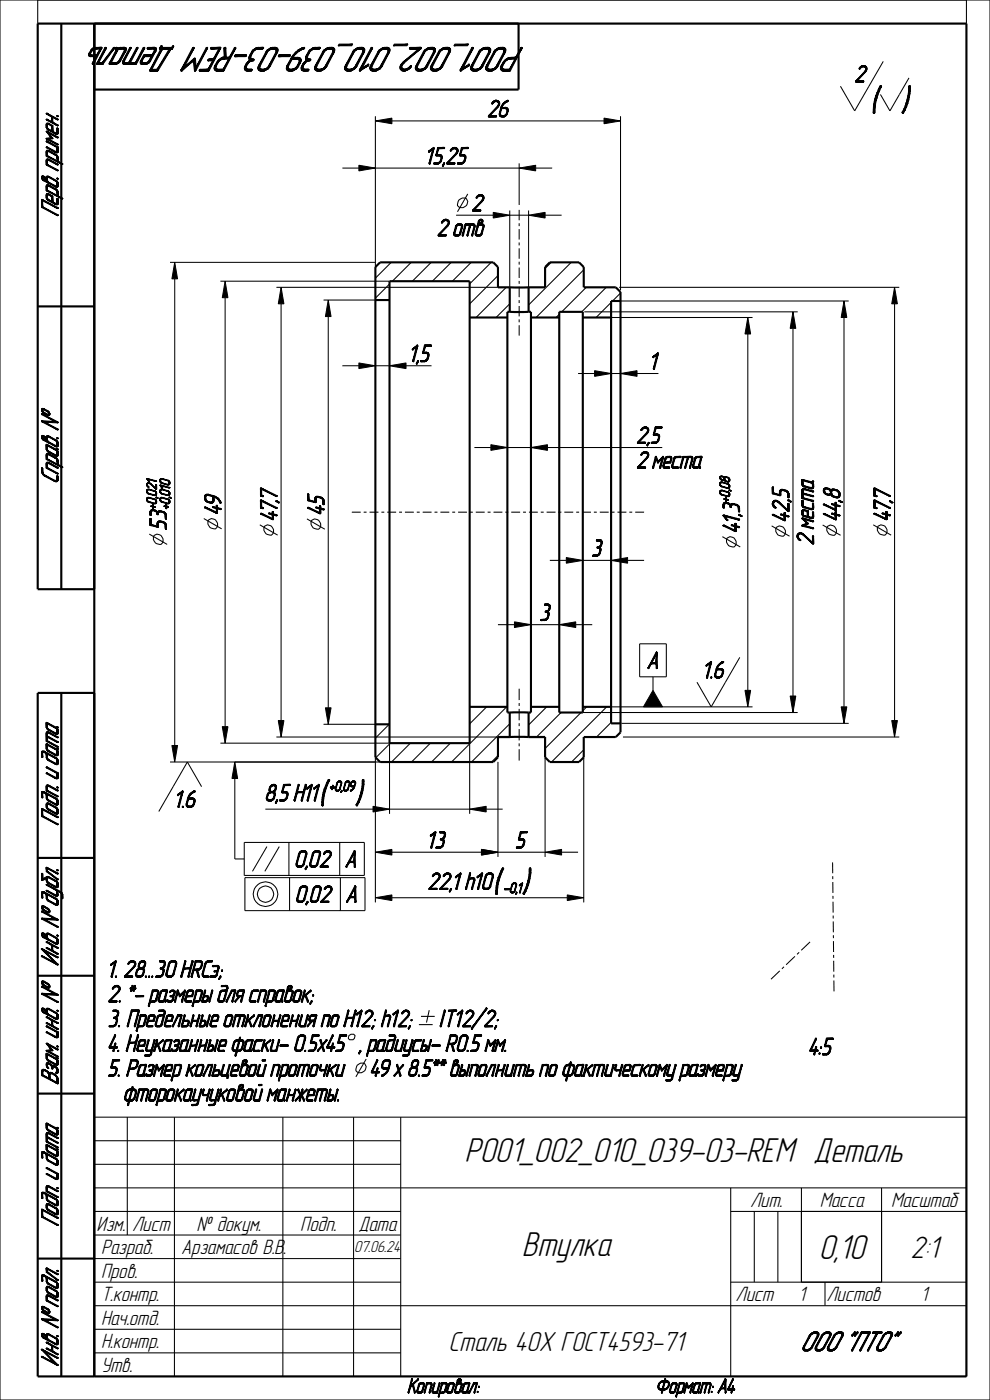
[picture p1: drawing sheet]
<svg xmlns="http://www.w3.org/2000/svg" width="210mm" height="297mm" viewBox="0 0 210 297" stroke-linecap="round" stroke-linejoin="round" font-family="sans-serif">
<defs><g id="words">
<g font-size="7.6">
<text x="40.1" y="10.1" transform="rotate(-180 40.1 10.1)">Деталь</text>
<text x="122.9" y="10.1" transform="rotate(-180 122.9 10.1)">Р001_002_010_039-03-REM</text>
<text x="98.6" y="246.4">Р001_002_010_039-03-REM Деталь</text>
<text x="110.7" y="266.4">Втулка</text>
<text x="173.7" y="267.1">0,10</text>
</g>
<text font-size="7.5" x="184.7" y="23.7">(</text>
<g font-size="7.2">
<text x="67.8" y="170.6">( )</text>
<text x="104.7" y="189.4">( )</text>
</g>
<text font-size="6.8" x="193.1" y="266.8">2:1</text>
<g font-size="6.1">
<text x="95.1" y="286.6">Сталь 40Х ГОСТ4593-71</text>
<text x="164.4" y="286.6">ООО &quot;ПТО&quot;</text>
</g>
<g font-size="5.3">
<text x="12.3" y="52.3" transform="rotate(-90 12.3 52.3)">Перв. примен.</text>
<text x="12.3" y="106.6" transform="rotate(-90 12.3 106.6)">Справ. №</text>
<text x="12.3" y="210.4" transform="rotate(-90 12.3 210.4)">Инв. № дубл.Подп. и дата</text>
<text x="12.3" y="295.7" transform="rotate(-90 12.3 295.7)">Инв. № подл.Подп. и датаВзам. инв. №</text>
</g>
<g font-size="5.1">
<text x="181.3" y="17.4">2</text>
<text x="103.4" y="24.8">26</text>
<text x="90.4" y="34.8">15,25</text>
<text x="100.1" y="44.8">2</text>
<text x="92.8" y="50">2 отв</text>
<text x="86.9" y="76.7">1,5</text>
<text x="137.9" y="78.4">1</text>
<text x="135" y="94.1">2,5</text>
<text x="135" y="99.3">2 места</text>
<text x="35.3" y="112.4" transform="rotate(-90 35.3 112.4)">53</text>
<text x="46.9" y="109.1" transform="rotate(-90 46.9 109.1)">49</text>
<text x="58.8" y="110.5" transform="rotate(-90 58.8 110.5)">47,7</text>
<text x="68.8" y="109.2" transform="rotate(-90 68.8 109.2)">45</text>
<text x="156.9" y="113" transform="rotate(-90 156.9 113)">41,3</text>
<text x="167.3" y="110.7" transform="rotate(-90 167.3 110.7)">42,5</text>
<text x="178.2" y="110.5" transform="rotate(-90 178.2 110.5)">44,8</text>
<text x="188.9" y="110.5" transform="rotate(-90 188.9 110.5)">47,7</text>
<text x="125.5" y="118">3</text>
<text x="172.6" y="115.6" transform="rotate(-90 172.6 115.6)">2 места</text>
<text x="114.5" y="131.6">3</text>
<text x="137.4" y="141.8">A</text>
<text x="149.2" y="143.8">1.6</text>
<text x="37.1" y="171.3">1.6</text>
<text x="56.3" y="169.9">8,5 H11</text>
<text x="90.7" y="179.9">13</text>
<text x="109.4" y="179.9">5</text>
<text x="62.6" y="184">0,02</text>
<text x="73.4" y="184">A</text>
<text x="62.7" y="191.4">0,02</text>
<text x="73.5" y="191.4">A</text>
<text x="90.8" y="188.7">22,1 h10</text>
<text x="22.9" y="207.3">1. 28...30 HRCэ;</text>
<text x="22.9" y="212.6">2. *- размеры для справок;</text>
<text x="22.9" y="217.8">3. Предельные отклонения по H12; h12;</text>
<text x="93.1" y="217.8">IT12/2;</text>
<text x="22.9" y="223.1">4. Неуказанные фаски- 0.5х45</text>
<text x="76.2" y="223.1">, радиусы- R0.5 мм.</text>
<text x="169.7" y="223.8">4:5</text>
<text x="22.9" y="228.3">5. Размер кольцевой проточки</text>
<text x="26.8" y="233.6">фторокаучуковой манжеты.</text>
<text x="78.6" y="228.3">49 х 8.5** выполнить по фактическому размеру</text>
</g>
<g font-size="4.5">
<text x="159.1" y="256.1">Лит.</text>
<text x="173.9" y="256.1">Масса</text>
<text x="189" y="256.1">Масштаб</text>
<text x="20.5" y="261.1">Изм.</text>
<text x="28" y="261.1">Лист</text>
<text x="41.7" y="261.1">№ докум.</text>
<text x="63.7" y="261.1">Подп.</text>
<text x="76" y="261.1">Дата</text>
<text x="21.4" y="266.1">Pазраб.</text>
<text x="38.4" y="266.1">Арзамасов В.В.</text>
<text x="21.4" y="271.1">Пров.</text>
<text x="21.4" y="281.1">Нач.отд.</text>
<text x="21.4" y="276.1">Т.контр.</text>
<text x="156" y="276.1">Лист</text>
<text x="169.4" y="276.1">1</text>
<text x="175.3" y="276.1">Листов</text>
<text x="195.4" y="276.1">1</text>
<text x="21.4" y="286.1">Н.контр.</text>
<text x="21.4" y="291.1">Утв.</text>
</g>
<g font-size="4.4">
<text x="86.5" y="295.5">Копировал:</text>
<text x="153.4" y="295.5">Формат: А4</text>
</g>
<text font-size="3.5" x="75.2" y="265.7">07.06.24</text>
<g font-size="3.1">
<text x="154.8" y="106.5" transform="rotate(-90 154.8 106.5)">+ 0 ,0 8</text>
<text x="33.2" y="108.1" transform="rotate(-90 33.2 108.1)">+ 0 ,0 2 1</text>
<text x="36" y="108.1" transform="rotate(-90 36 108.1)">+ 0 ,0 1 0</text>
<text x="69.9" y="167.8">+0,09</text>
<text x="106.8" y="189.4">-0,1</text>
</g>
</g></defs>
<g fill="#000">
<path d="M79.6 25.7l3.5-.6v1.2zM76.1 35.1l3.5 .6-3.5 .6zM110.1 35.7l3.5-.6v1.2zM128.1 25.1l3.5 .6-3.5 .6zM37.1 55.7l.6 3.5h-1.2zM47.8 59.7l.6 3.5h-1.2zM104.6 45.1l3.5 .6-3.5 .6zM112.1 45.7l3.5-.6v1.2zM59.6 61l.6 3.5h-1.2zM69.6 63.7l.6 3.5h-1.2zM76.1 77l3.5 .6-3.5 .6zM82.6 77.6l3.5-.6v1.2z"/>
<path d="M126.1 78.6l3.5 .6-3.5 .6zM131.6 79.2l3.5-.6v1.2zM158.6 67.4l.6 3.5h-1.2zM168.2 66.2l.6 3.5h-1.2zM179 63.9l.6 3.5h-1.2zM189.8 61l.6 3.5h-1.2zM104.1 94.3l3.5 .6-3.5 .6zM112.6 94.9l3.5-.6v1.2zM120.1 118.3l3.5 .6-3.5 .6zM129.6 118.9l3.5-.6v1.2zM109.1 131.9l3.5 .6-3.5 .6zM118.6 132.5l3.5-.6v1.2z"/>
<path d="M47.2 154.2h1.2l-.6 3.5zM59 152.9h1.2l-.6 3.5zM69 150.2h1.2l-.6 3.5zM138.5 146.5l2 3.5h-4zM158 146.5h1.2l-.6 3.5zM167.6 147.7h1.2l-.6 3.5zM178.4 150h1.2l-.6 3.5zM189.2 152.9h1.2l-.6 3.5zM36.5 158.2h1.2l-.6 3.5zM79.1 171.1l3.5 .6-3.5 .6zM99.6 171.7l3.5-.6v1.2zM79.6 180.8l3.5-.6v1.2z"/>
<path d="M79.6 190.4l3.5-.6v1.2zM102.1 180.2l3.5 .6-3.5 .6zM115.6 180.8l3.5-.6v1.2zM120.3 189.8l3.5 .6-3.5 .6zM139.5 294.1l.3-.1v.1zM139.5 294.2l.3-.1v.2zM139.5 294.4h.3zM139.6 294l.2-.2v.2zM139.6 294.5h.3zM139.6 293.8l.3-.1zM139.6 294.6h.4zM139.7 293.6l.3-.1z"/>
<path d="M139.7 294.6h.4zM139.8 293.5l.2-.1zM139.5 294.1h.3zM139.5 294.2l.3 .1-.3 .1zM139.6 294h.2l-.3 .1zM139.6 294.5l.2-.1 .1 .1zM139.5 294.4h.3l-.2 .1zM139.6 293.8h.2l-.2 .2zM139.9 293.3h.4zM139.6 293.8l.3-.2zM139.7 293.6h.2l-.3 .2zM139.9 294.8h1.3z"/>
<path d="M139.8 293.5h.2l-.3 .1zM140 293.2h.5zM139.8 293.5l.3-.2zM139.9 293.3h.2l-.3 .2zM139.8 294.7h.5zM140.2 293.1h1.6zM140.1 294.9l.9-.1zM139.8 294.7h.7zM140.6 294.9l-.1 .5h-.2zM140.3 295.5l.2-.1zM140.3 295.5h.2zM140.4 293h1.3z"/>
<path d="M139.9 293.3l.5-.1zM140.2 294.9l.8-.1zM141.1 293.2l-.4 1.5h-.2zM139.8 294.7h.9zM140.5 292.9h1zM140.3 295.4h.2zM140.5 293.2l1.3-.1zM140.4 294.9l.6-.1zM140.4 294.9h.2l-.3 .5zM139.8 294.7h1.1zM140.6 293.2l1.2-.1zM140.6 294.9l.4-.1z"/>
<path d="M140.8 294.9l.2-.1zM141.2 292.6l-.1 .3h-.2zM140.5 292.9h.6zM140.5 292.9h.4zM140.9 294.7l.6-.1zM141 292.6h.2zM141 292.5h.2zM140.8 293.2l1-.1zM140.8 293.2h.3l-.6 1.5zM140.5 292.9h.8zM140.1 294.9l1-.1zM139.9 294.8h1.2z"/>
<path d="M141.2 294.6l.5-.1zM141 292.6h.2l-.3 .3zM141.1 293.2l.7-.1zM139.8 294.7h1.6zM139.9 294.8l1.5-.1zM141.3 293.2l.5-.1zM141.4 293.2l.4-.1 .1 .1zM141.5 294.4l.3-.1-.4 .2zM141.4 294.5l.4-.2zM140.4 293l1.1-.1zM141 294.6h.5zM141.6 294.3l.3-.1-.1 .1z"/>
<path d="M141.5 293.2h.4zM141.6 293.3h.4zM140.2 293.1l1.5-.1zM141.7 294.1l.2-.1v.2zM141.3 294.5h.4zM141.7 293.3l.3 .1zM141.7 294l.3-.2-.1 .2zM141.8 293.4l.2 .1zM141.8 293.8l.2-.1zM140 293.2l1.8-.1zM140 293.2l.2-.1h1.6zM141.8 293.6l.2-.1v.1z"/>
<path d="M141.8 293.7l.2-.1zM141.6 294.3h.2l-.3 .1zM141.7 294.1l.2 .1-.3 .1zM141.4 293.2h.5zM141.7 294h.2l-.2 .1zM141.8 293.8h.2l-.3 .2zM142.6 293.8l-.4 1.3h-.2zM142 295.2h.3zM142 295.3h.4zM141.8 293.4l.2 .1-.2 .1zM141.8 293.6h.2l-.2 .1zM141.8 293.7h.2l-.2 .1z"/>
<path d="M142 295.4l1.2-.1zM142.1 295.5l1-.1zM142.2 295.5h.8zM142 295.2l.2-.1zM142 295.1h.2l-.2 .1zM142 295.3h.3zM142.3 293.8l.3-.1zM142.3 295.5h.6zM142.3 293.7l.4-.1zM142.4 293.6h.3zM142 295.4l.8-.1zM142.5 293.5l1-.1z"/>
<path d="M142.5 293.5h1.1zM142.3 293.8h.3l-.6 1.3zM142.3 293.7h.3zM142.7 293.4h.8zM142.8 295.5h.1zM142.5 293.6l1.1-.1zM142.4 293.6h.4zM142.8 295.3l.4-.1zM142.7 293.4h.6zM142.7 293.4h.2zM142.2 295.5h.7zM143 295.2h.3z"/>
<path d="M142.1 295.5h.9zM143.1 295.2l.2-.1zM143.6 293.8l-.3 1.3h-.2zM142 295.4h1.1zM142.8 293.6l.8-.1zM143.2 293.6h.4zM142.9 295.3l.3-.1zM142.7 293.4h.7zM143.1 295.1h.2zM143.7 295.5l-.2 .8h-.1zM143.4 296.3h.1zM143.3 293.6h.3z"/>
<path d="M143.4 293.6h.2zM143.4 293.7h.2zM143.4 293.8l.2-.1zM142.6 293.4h.9zM143.4 293.6l.2 .1zM143.4 293.8h.2l-.5 1.3zM143.8 295.3h.6l-.7 .2zM143.8 295.3l-.4 1zM144 293.5h1.2zM144 293.5h1.2l-1 .1zM144.1 293.4h1zM144.1 293.4h.8z"/>
<path d="M144.2 293.6l-.4 1.7-.4 1zM144 293.5l.2 .1-.8 2.7zM143.7 295.5h.9zM144.4 295.5h.2zM143.7 295.5l.8-.2zM144.5 295.3l.4-.1zM143.7 295.5l1.1-.2zM144.6 295.2h.3zM144.7 295.2l.2-.1zM145.3 293.8l-.4 1.3h-.2zM143.7 295.5l1-.1zM144.2 293.6l1-.1z"/>
<path d="M144.9 293.6h.4zM144.7 295.2h.2zM144.1 293.4h.9zM144.7 295.1h.2zM145 293.6h.3zM145 293.7h.3zM145 293.8l.3-.1zM145.7 293.8l-.4 1.6h-.2zM145.1 295.4h.2zM145.1 295.5h.2zM145.1 295.5h.1zM145 293.6l.3 .1z"/>
<path d="M145 293.8h.3l-.6 1.3zM145.1 295.4l.2 .1zM145.6 293.4h.1zM145.5 293.5l.2-.1v.4zM145.7 293.4l.4 .8-.4-.4zM145.5 293.5l.2 .3-.6 1.6zM146.1 294.2l.6-.4-.8 .7zM145.9 294.5l.8-.7-.6 .7zM146 294.5h.1zM145.7 293.8l.4 .4-.2 .3zM145.9 294.5h.2zM147.1 293.5l-.8 1.9 .4-1.6z"/>
<path d="M147.1 293.5l-.5 1.9h-.3zM146.3 295.5l.3-.1zM146.4 295.5h.1zM146.3 295.5h.2zM146.3 295.4h.3zM146.9 293.4h.1zM147.5 293.8l-.4 1.3h-.2zM146.9 295.2h.3zM146.9 295.3h.4zM146.1 294.2l1-.8zM146.9 293.4h.1l-.9 .8zM146.1 294.2l1-.7z"/>
<path d="M147 295.5l.9-.1zM147.1 295.5l.8-.1zM146.9 295.2l.2-.1zM146.9 295.1h.2l-.2 .1zM146.9 295.3h.3zM147.2 293.8l.3-.1zM147.2 295.5h.7zM147.2 293.7l.4-.1zM147.3 293.6h.3zM146.9 295.4l.8-.1zM147.4 293.6l1.2-.1zM147.2 293.8h.3l-.6 1.3z"/>
<path d="M147.2 293.7h.3zM147.5 293.4h1.1zM147.6 293.4h1zM147.7 295.5h.2zM147.3 293.6h.4zM147.7 295.3h.6zM146.9 295.4l1.4-.1zM147.6 293.4h.9zM147.6 293.4h.2zM147.8 295.3l.4-.1zM147.8 295.3h.4zM147.1 295.5h.8z"/>
<path d="M148 295.2h.2zM148.3 293.6l.3-.1-.6 1.6zM148.6 293.5l-.4 1.6h-.2zM146.9 295.4h1.4zM148 295.4h.3zM147 295.5l1-.1zM146.9 295.4h1.1zM148.1 295.4h.2zM148.1 295.5l.2-.1zM148.1 295.5h.2zM148 295.2l.2-.1zM148 295.1h.2z"/>
<path d="M147.9 295.2h.3zM148.2 295.5h.1zM147.7 295.3h.5zM147.7 293.6l.9-.1zM149.2 293.6l-.5 1.8h-.2zM148.5 295.4h.2zM148.5 295.5h.2zM147.4 293.5l1.2-.1zM148.5 295.4l.2 .1zM149 293.5h1.8zM149 293.5h1.8l-1.6 .1zM149 293.4h1.7z"/>
<path d="M149 293.4h1.5zM149 293.5l.2 .1-.7 1.8zM150 293.6l-.4 1.8h-.2zM149.4 295.5l.2-.1zM149.4 295.5h.2zM149.4 295.5h.1zM149.4 295.4h.2zM149.2 293.6l1.6-.1zM149.8 293.6l1-.1zM149.8 293.6h.2l-.6 1.8zM150.2 295.5l.2-.1zM150.8 293.8l-.4 1.6h-.2z"/>
<path d="M150.2 295.5h.2zM150.3 295.5h.1zM150.2 295.4h.2zM150 293.6l.8-.1zM150.5 293.6h.3zM149 293.4h1.6zM150.6 293.6l.3 .1zM150.6 293.7h.3zM150.6 293.8l.3-.1zM150.6 293.8h.2l-.6 1.6zM150.8 295.3h.3zM150.9 295.2h.2z"/>
<path d="M150.9 295.3l.2-.1zM150.9 295.4l.1-.1zM150.9 295.2h.1zM150.9 295.4h.1zM150.8 295.3h.2zM150.9 295.3h.2zM151.1 294.2l.2-.1zM151.1 294.2h.2zM151.1 294.3l.2-.1zM151.2 294.1h.1zM151.2 294.3h.1zM151.1 294.3h.2z"/>
</g>
<g fill="none" stroke="#000" stroke-width=".21">
<path d="M76.1 35.1l3.5 .6-3.5 .6zM79.6 25.7l3.5-.6v1.2zM110.1 35.7l3.5-.6v1.2zM128.1 25.1l3.5 .6-3.5 .6zM37.1 55.7l.6 3.5h-1.2zM47.8 59.7l.6 3.5h-1.2zM104.6 45.1l3.5 .6-3.5 .6zM112.1 45.7l3.5-.6v1.2zM59.6 61l.6 3.5h-1.2zM69.6 63.7l.6 3.5h-1.2zM76.1 77l3.5 .6-3.5 .6zM82.6 77.6l3.5-.6v1.2z"/>
<path d="M126.1 78.6l3.5 .6-3.5 .6zM131.6 79.2l3.5-.6v1.2zM158.6 67.4l.6 3.5h-1.2zM168.2 66.2l.6 3.5h-1.2zM179 63.9l.6 3.5h-1.2zM189.8 61l.6 3.5h-1.2zM104.1 94.3l3.5 .6-3.5 .6zM112.6 94.9l3.5-.6v1.2zM120.1 118.3l3.5 .6-3.5 .6zM129.6 118.9l3.5-.6v1.2zM109.1 131.9l3.5 .6-3.5 .6zM118.6 132.5l3.5-.6v1.2z"/>
<path d="M36.5 158.2h1.2l-.6 3.5zM47.2 154.2h1.2l-.6 3.5zM59 152.9h1.2l-.6 3.5zM69 150.2h1.2l-.6 3.5zM138.5 146.5l2 3.5h-4zM158 146.5h1.2l-.6 3.5zM167.6 147.7h1.2l-.6 3.5zM178.4 150h1.2l-.6 3.5zM189.2 152.9h1.2l-.6 3.5zM79.1 171.1l3.5 .6-3.5 .6zM99.6 171.7l3.5-.6v1.2zM79.6 180.8l3.5-.6v1.2z"/>
<path d="M79.6 190.4l3.5-.6v1.2zM102.1 180.2l3.5 .6-3.5 .6zM115.6 180.8l3.5-.6v1.2zM120.3 189.8l3.5 .6-3.5 .6zM139.5 294.1l.3-.1v.1zM139.5 294.1h.3zM139.5 294.2l.3-.1v.2zM139.5 294.2l.3 .1-.3 .1zM139.5 294.4h.3zM139.5 294.4h.3l-.2 .1zM139.6 294l.2-.2v.2zM139.6 294h.2l-.3 .1z"/>
<path d="M139.6 294.5l.2-.1 .1 .1zM139.6 294.5h.3zM139.6 293.8l.3-.2zM139.6 293.8l.3-.1zM139.6 293.8h.2l-.2 .2zM139.6 294.6h.4zM139.7 293.6l.3-.1zM139.7 293.6h.2l-.3 .2zM139.7 294.6h.4zM139.8 293.5l.3-.2zM139.8 293.5l.2-.1zM139.8 293.5h.2l-.3 .1z"/>
<path d="M139.8 294.7h1.1zM139.8 294.7h.9zM139.8 294.7h.7zM139.8 294.7h.5zM139.8 294.7h1.6zM139.9 293.3l.5-.1zM139.9 293.3h.4zM139.9 293.3h.2l-.3 .2zM139.9 294.8l1.5-.1zM139.9 294.8h1.3zM139.9 294.8h1.2zM140 293.2l1.8-.1z"/>
<path d="M140 293.2l.2-.1h1.6zM140 293.2h.5zM140.1 294.9l1-.1zM140.1 294.9l.9-.1zM140.2 293.1l1.5-.1zM140.2 293.1h1.6zM140.2 294.9l.8-.1zM140.3 295.4h.2zM140.3 295.5l.2-.1zM140.3 295.5h.2zM140.4 293l1.1-.1zM140.4 293h1.3z"/>
<path d="M140.4 295.5h.1M140.4 294.9l.6-.1zM140.4 294.9h.2l-.3 .5zM140.5 292.9h.8zM140.5 292.9h.6zM140.5 292.9h.4zM140.5 292.9h1zM140.5 293.2l1.3-.1zM140.6 293.2l1.2-.1zM140.6 294.9l.4-.1zM140.6 294.9l-.1 .5h-.2zM140.8 293.2l1-.1z"/>
<path d="M140.8 293.2h.3l-.6 1.5zM140.8 294.9l.2-.1zM140.9 294.7l.6-.1zM141 292.6h.2zM141 292.6h.2l-.3 .3zM141 292.5h.2zM141.1 292.5h.1M141 294.6h.5zM141.1 293.2l.7-.1zM141.1 293.2l-.4 1.5h-.2zM141.2 294.6l.5-.1zM141.2 292.6l-.1 .3h-.2z"/>
<path d="M141.3 294.5h.4zM141.3 293.2l.5-.1zM141.4 293.2l.4-.1 .1 .1zM141.4 293.2h.5zM141.4 294.5l.4-.2zM141.5 294.4l.3-.1-.4 .2zM141.5 293.2h.4zM141.6 294.3l.3-.1-.1 .1zM141.6 294.3h.2l-.3 .1zM141.6 293.3h.4zM141.7 294.1l.2-.1v.2zM141.7 294.1l.2 .1-.3 .1z"/>
<path d="M141.7 293.3l.3 .1zM141.7 294l.3-.2-.1 .2zM141.7 294h.2l-.2 .1zM141.8 293.4l.2 .1zM141.8 293.4l.2 .1-.2 .1zM141.8 293.8l.2-.1zM141.8 293.8h.2l-.3 .2zM141.8 293.6l.2-.1v.1zM141.8 293.6h.2l-.2 .1zM141.8 293.7l.2-.1zM141.8 293.7h.2l-.2 .1zM142 295.2l.2-.1z"/>
<path d="M142 295.1h.2l-.2 .1zM142 295.2h.3zM142 295.3h.3zM142 295.3h.4zM142 295.4l1.2-.1zM142 295.4l.8-.1zM142 295.4h1.1zM142.1 295.5l1-.1zM142.1 295.5h.9zM142.2 295.5h.8zM142.2 295.5h.7zM142.3 295.5h.6z"/>
<path d="M142.3 293.8l.3-.1zM142.3 293.8h.3l-.6 1.3zM142.3 293.7l.4-.1zM142.3 293.7h.3zM142.4 293.6h.4zM142.4 293.6h.3zM142.5 293.6l1.1-.1zM142.5 293.5l1-.1zM142.5 293.5h1.1zM142.6 293.8l-.4 1.3h-.2zM142.6 293.4h.9zM142.7 293.4h.7z"/>
<path d="M142.7 293.4h.6zM142.7 293.4h.2zM142.7 293.4h.8zM142.8 295.5h.1zM142.8 293.6l.8-.1zM142.8 295.3l.4-.1zM142.9 295.3l.3-.1zM143 295.2h.3zM143.1 295.2l.2-.1zM143.1 295.1h.2zM143.2 293.6h.4zM143.3 293.6h.3z"/>
<path d="M143.4 296.3h.1zM143.4 293.6h.2zM143.4 293.6l.2 .1zM143.4 293.7h.2zM143.4 293.8l.2-.1zM143.4 293.8h.2l-.5 1.3zM143.5 296.3h.1M143.6 293.8l-.3 1.3h-.2zM143.7 295.5h.9zM143.7 295.5l1-.1zM143.7 295.5l1.1-.2zM143.7 295.5l.8-.2z"/>
<path d="M143.7 295.5l-.2 .8h-.1zM143.8 295.3h.6l-.7 .2zM143.8 295.3l-.4 1zM144 293.5h1.2zM144 293.5h1.2l-1 .1zM144 293.5l.2 .1-.8 2.7zM144.1 293.4h1zM144.1 293.4h.9zM144.1 293.4h.8zM144.2 293.4h.1M144.2 293.6l1-.1zM144.2 293.6l-.4 1.7-.4 1z"/>
<path d="M144.4 295.5h.2zM144.5 295.3l.4-.1zM144.6 295.2h.3zM144.7 295.2l.2-.1zM144.7 295.2h.2zM144.7 295.1h.2zM144.9 293.6h.4zM145 293.6h.3zM145 293.6l.3 .1zM145 293.7h.3zM145 293.8l.3-.1zM145 293.8h.3l-.6 1.3z"/>
<path d="M145.1 295.4h.2zM145.1 295.4l.2 .1zM145.1 295.5h.2zM145.1 295.5h.1zM145.1 295.5h.1M145.3 293.8l-.4 1.3h-.2zM145.5 293.5l.2-.1v.4zM145.5 293.5l.2 .3-.6 1.6zM145.6 293.4h.1zM145.6 293.4h.1M145.7 293.8l.4 .4-.2 .3zM145.7 293.8l-.4 1.6h-.2z"/>
<path d="M145.7 293.4l.4 .8-.4-.4zM145.9 294.5l.8-.7-.6 .7zM145.9 294.5h.2zM146 294.5h.1zM146.1 294.5h.1M146.1 294.2l1-.7zM146.1 294.2l1-.8zM146.1 294.2l.6-.4-.8 .7zM146.3 295.4h.3zM146.3 295.5l.3-.1zM146.3 295.5h.2zM146.4 295.5h.1z"/>
<path d="M146.4 295.5h.1M146.9 293.4h.1zM146.9 293.4h.1l-.9 .8zM146.9 295.2l.2-.1zM146.9 295.1h.2l-.2 .1zM146.9 295.2h.3zM146.9 295.3h.3zM146.9 295.3h.4zM146.9 293.4h.1M146.9 295.4l1.4-.1zM146.9 295.4l.8-.1zM146.9 295.4h1.4z"/>
<path d="M146.9 295.4h1.1zM147 295.5l1-.1zM147 295.5l.9-.1zM147.1 293.5l-.8 1.9 .4-1.6zM147.1 293.5l-.5 1.9h-.3zM147.1 295.5l.8-.1zM147.1 295.5h.8zM147.2 295.5h.7zM147.2 293.8l.3-.1zM147.2 293.8h.3l-.6 1.3zM147.2 293.7l.4-.1zM147.2 293.7h.3z"/>
<path d="M147.3 293.6h.4zM147.3 293.6h.3zM147.4 293.6l1.2-.1zM147.4 293.5l1.2-.1zM147.5 293.8l-.4 1.3h-.2zM147.5 293.4h1.1zM147.6 293.4h1zM147.6 293.4h.9zM147.6 293.4h.2zM147.7 295.5h.2zM147.7 293.6l.9-.1zM147.7 295.3h.5z"/>
<path d="M147.7 295.3h.6zM147.8 295.3l.4-.1zM147.8 295.3h.4zM147.9 295.2h.3zM148 295.2l.2-.1zM148 295.2h.2zM148 295.1h.2zM148 295.4h.3zM148.1 295.4h.2zM148.1 295.5l.2-.1zM148.1 295.5h.2zM148.2 295.5h.1z"/>
<path d="M148.2 295.5h.1M148.3 293.6l.3-.1-.6 1.6zM148.5 295.4h.2zM148.5 295.4l.2 .1zM148.5 295.5h.2zM148.6 295.5h.1M148.6 293.5l-.4 1.6h-.2zM149 293.5h1.8zM149 293.5h1.8l-1.6 .1zM149 293.5l.2 .1-.7 1.8zM149 293.4h1.7zM149 293.4h1.6z"/>
<path d="M149 293.4h1.5zM149.1 293.4h.1M149.2 293.6l1.6-.1zM149.2 293.6l-.5 1.8h-.2zM149.4 295.4h.2zM149.4 295.5l.2-.1zM149.4 295.5h.2zM149.4 295.5h.1zM149.4 295.5h.1M149.8 293.6l1-.1zM149.8 293.6h.2l-.6 1.8zM150 293.6l.8-.1z"/>
<path d="M150 293.6l-.4 1.8h-.2zM150.2 295.5l.2-.1zM150.2 295.5h.2zM150.2 295.4h.2zM150.3 295.5h.1zM150.3 295.5h.1M150.5 293.6h.3zM150.6 293.6l.3 .1zM150.6 293.7h.3zM150.6 293.8l.3-.1zM150.6 293.8h.2l-.6 1.6zM150.8 293.8l-.4 1.6h-.2z"/>
<path d="M150.8 295.3h.3zM150.8 295.3h.2zM150.9 295.2h.2zM150.9 295.3l.2-.1zM150.9 295.3h.2zM150.9 295.4l.1-.1zM150.9 295.4h.1zM150.9 295.2h.1zM151 295.2h.1M150.9 295.4h.1M151.1 294.2l.2-.1zM151.1 294.2h.2z"/>
<path d="M151.1 294.3l.2-.1zM151.1 294.3h.2zM151.2 294.1h.1zM151.3 294.1h.1M151.2 294.3h.1zM151.2 294.3h.1"/>
</g>
<g fill="none" stroke="#000" stroke-width=".22">
<path d="M8 0v5h197v-5M0 0h210v297h-210zM72.6 35.7h3.5M79.6 24.7v32M79.6 35.7h30.5M83.1 25.7h45M110.1 34.7v8.8M113.6 35.7h3.5M131.6 24.7v36.9M36.1 55.7h43.5M37.1 59.2v99M46.8 59.7h35.8"/>
<path d="M83 55.7l-3.4 3.3M87.2 55.7l-4 4M91.5 55.7l-4 4M95.7 55.7l-4 4M97.3 42.4a1.08 1.08 0 0 1 1.8 0 1.2 1.2 0 0 1-.6 1.5 1.2 1.2 0 0 1-1.5-.3zM99.2 41.1l-2.2 3.8M100 55.7l-4 4M104.2 55.7l-4.6 4.5M105.6 58.5l-6 6M108.1 44.7v16.3M108.1 45.7h4M112.1 44.7v16.3"/>
<path d="M115.6 45.7h3.5M116.9 55.7l-1.3 1.3M121.2 55.7l-9.1 9M123.8 57.2l-10.1 10.2M47.8 63.2v91M58.6 61h47M59.6 64.5v88.4M68.6 63.7h11M69.6 67.2v83M72.6 77.6h3.5M79.6 77.6h3M82.6 60.3l-3 3"/>
<path d="M107.4 61l-6.4 6.4M108.1 64.5l-2.9 2.9M118.6 66.7l-.6 .7M122.6 79.2h3.5M123.9 66.2h45.3M124.4 61l-5.2 5.2M128.6 61l-5.2 5.2M129.6 64.2l-3.2 3.2M129.6 79.2h2M129.6 67.4h30M131.3 61h59.5M131.6 62.2l-1.7 1.7"/>
<path d="M131.6 63.9h48.4M135.1 79.2h4.6M158.6 70.9v75.6M168.2 69.7v78M179 67.4v82.6M189.8 64.5v88.4M100.6 94.9h3.5M107.6 94.9h5M116.1 94.9h24.4M31.7 113.3l3.8 2.2M32.7 113.6a1.2 1.2 0 0 1 1.7 .2 1.2 1.2 0 0 1-.3 1.7 1.31 1.31 0 0 1-1.3-.5 1.31 1.31 0 0 1-.1-1.4zM43.2 110l3.8 2.2"/>
<path d="M44.3 110.3a1.2 1.2 0 0 1 1.6 .2 1.2 1.2 0 0 1-.2 1.7 1.31 1.31 0 0 1-1.3-.5 1.31 1.31 0 0 1-.1-1.4zM55.1 111.3l3.8 2.2M56.1 111.6a1.2 1.2 0 0 1 1.7 .2 1.2 1.2 0 0 1-.2 1.7 1.31 1.31 0 0 1-1.4-.5 1.31 1.31 0 0 1-.1-1.4zM65.1 110.1l3.8 2.2M66.1 110.4a1.2 1.2 0 0 1 1.7 .2 1.2 1.2 0 0 1-.2 1.7 1.31 1.31 0 0 1-1.4-.5 1.31 1.31 0 0 1-.1-1.4zM116.6 118.9h3.5M123.6 118.9h6M133.1 118.9h3.5M153.2 113.8l3.8 2.2M154.3 114.1a1.2 1.2 0 0 1 1.6 .3 1.2 1.2 0 0 1-.2 1.6 1.31 1.31 0 0 1-1.3-.4 1.31 1.31 0 0 1-.1-1.5zM163.7 111.6l3.8 2.2M164.7 111.9a1.2 1.2 0 0 1 1.7 .2 1.2 1.2 0 0 1-.2 1.7 1.31 1.31 0 0 1-1.4-.5 1.31 1.31 0 0 1-.1-1.4z"/>
<path d="M174.5 111.4l3.8 2.2M175.5 111.7a1.2 1.2 0 0 1 1.7 .2 1.2 1.2 0 0 1-.2 1.7 1.31 1.31 0 0 1-1.4-.5 1.31 1.31 0 0 1-.1-1.4zM185.2 111.3l3.8 2.2M186.3 111.6a1.2 1.2 0 0 1 1.6 .2 1.2 1.2 0 0 1-.2 1.7 1.31 1.31 0 0 1-1.3-.5 1.31 1.31 0 0 1-.1-1.4zM105.6 132.5h3.5M112.6 132.5h6M122.1 132.5h3.5M141.3 136.6h-5.6v7h5.6M46.8 157.7h35.8v15M58.6 156.4h47M68.6 153.7h11M82.6 153.7l-3 2.9"/>
<path d="M82.8 157.7l-3.1 3M87.1 157.7l-4 4M91.3 157.7l-4 4M95.5 157.7l-4 4M99.6 157.7v15M103.2 150l-3.6 3.6M107.5 150l-11.7 11.7M108.1 153.5l-8.1 8.2M116 150l-3.9 3.8M119 151.2l-5.2 5.2M123.2 151.2l-7.6 7.6M123.6 151.2h45.6"/>
<path d="M123.8 159.1l-2.6 2.6M124.4 150l-.8 .8M128.7 150l-11.7 11.7M129.6 150h30M129.6 153.3l-3.1 3.1M131.8 153.5h48.2M132.1 156.4h58.7M138.5 143.6v2.9M36.1 161.7h43.5M56.3 171.7h22.8M79.6 160.7v30.7M82.6 171.7h17"/>
<path d="M103.1 171.7h3.5M105.6 161.6v20.2M105.6 160.3l-1.3 1.4M115.6 160.7v21.1M123.8 160.7v30.7M77.4 186.2h-25.5v7h25.5M79.6 180.8h22.5M83.1 190.4h37.2M105.6 180.8h10M119.1 180.8h3.5M20 237h185v55h-185zM27 237v25"/>
<path d="M37 237v55M60 237v55M75 237v55M85 237v55M20 242h65M20 247h65M20 252h185M20 257h65M155 257h50M155 252v40M160 257v15M165 257v15"/>
<path d="M170 252v20M187 252v20M20 262h65M20 267h65M20 272h65M20 277h185M155 272h50M175 272v5M20 282h65M20 287h65"/>
<circle cx="56.3" cy="189.7" r="2.61"/>
<circle cx="56.3" cy="189.7" r="1.74"/>
</g>
<g fill="none" stroke="#000" stroke-width=".45">
<path d="M13 5v120M20 5v287M110 5v14h-90M80.6 55.7h24l1 1v4.3h2.5v5.2h-.5v85h.5v5.2h-2.5v4.3l-1 1h-24l-1-1v-104zM82.6 59.7h17v98h-17zM116.6 55.7h6.2l1 1v4.3h6.8l1 1v93.4l-1 1h-6.8v4.3l-1 1h-6.2l-1-1v-4.3h-3.5v-5.2h.5v-85h-.5v-5.2h3.5v-4.3zM8 65h12M79.6 63.7h3M99.6 67.4h8M112.6 67.4h6M118.6 66.2h5v85h-5zM123.6 67.4h6"/>
<path d="M131.6 63.9h-2v89.6h2M20 125h-12v-120h197v287h-197v-145h12M13 147v145M79.6 153.7h3M99.6 150h8M112.6 150h6M123.6 150h6M8 182h12M8 207h12M8 232h12M8 267h12"/>
</g>
<!-- layer: AXES -->
<path d="M108.1 61h4M108.1 66.2h4M105.6 156.4h10M108.1 151.2h4" fill="none" stroke="#000" stroke-width=".45"/>
<g fill="none" stroke="#000" stroke-width=".22">
<path d="M110.1 44.5v2.2M110.1 47.4v.6M110.1 48.6v2.2M110.1 51.4v.7M110.1 52.7v2.2M110.1 55.5v.6M110.1 56.8v2.2M110.1 59.6v.6M110.1 60.8v2.2M110.1 63.7v.6M110.1 64.9v2.2M110.1 67.7v.7"/>
<path d="M110.1 69v2.2M74.6 108.7h1.9M77.1 108.7h.7M78.4 108.7h1.9M80.9 108.7h.6M82.1 108.7h1.9M84.7 108.7h.6M85.9 108.7h1.9M88.4 108.7h.6M89.7 108.7h1.8M92.2 108.7h.6M93.4 108.7h1.9"/>
<path d="M95.9 108.7h.6M97.2 108.7h1.9M99.7 108.7h.6M100.9 108.7h1.9M103.4 108.7h.7M104.7 108.7h1.9M107.2 108.7h.6M108.4 108.7h1.9M111 108.7h.6M112.2 108.7h1.9M114.7 108.7h.6M116 108.7h1.8"/>
<path d="M118.5 108.7h.6M119.7 108.7h1.9M122.2 108.7h.6M123.5 108.7h1.9M126 108.7h.6M127.2 108.7h1.9M129.7 108.7h.7M131 108.7h1.9M133.5 108.7h.6M134.7 108.7h1.9M110.1 146.1v2.4M110.1 149.1v.7"/>
<path d="M110.1 150.4v2.4M110.1 153.4v.6M110.1 154.7v2.4M110.1 157.7v.6M110.1 158.9v2.5M171.8 199.8l-1.8 1.8M176.6 182.9v2.4M176.6 185.9v.6M176.7 187.1v2.3M176.7 190.1v.6M176.7 191.3v2.3M176.7 194.2v.7"/>
<path d="M176.7 195.5l.1 2.3M176.8 198.4v.6M176.8 199.6v2.4M165.4 206l-1.9 1.7M166.3 205.1l-.4 .4M168.6 202.9l-1.8 1.8M169.5 202l-.4 .5M176.8 202.6v.6M176.8 203.8l.1 2.3M176.9 206.8v.6M176.9 208v2.3"/>
</g>
<!-- layer: DETAILS -->
<path d="M187.4 13l-6.1 10.5-3-5.2M192.8 16.5l-4 7M156.9 139.5l-6 10.5-3.1-5.3M42.8 166.9l-3.1-5.2-6 10.5M49.8 165.2v17h2M49.8 161.7h30.8M56.6 179.6l-3 5.2M59.2 179.6l-3 5.2M77.3 178.7h-25.5v7h25.5" fill="none" stroke="#000" stroke-width=".22"/>
<g fill="#000">
<path d="M192.7 19.4l.4-.2-.4 .6zM193.1 19.2l-.1 .6h-.3zM192.7 18.4l.4-.1zM192.7 18.4l.4-.1v.3zM192.7 18.8l.4-.2-.4 .5zM193.1 18.6v.6l-.4-.1zM192.8 18.3h.3zM192.8 18.2h.3zM192.8 18.2h.2zM192.7 19.8h.3l-.4 .6zM192.8 18.3l.3-.1zM192.7 18.4l.4 .2-.4 .2z"/>
<path d="M192.7 19.1l.4 .1-.4 .2zM191.3 23.8l.7-.5zM191.3 23.9l.7-.6zM191.3 23.9l.7-.6-.3 .6zM191.3 24l.4-.1zM191.4 24l.3-.1zM191.4 24h.3zM191.5 24.1l.1-.1zM191.4 24h.2zM191.8 22.9l.6-.4-.7 .7zM192.4 22.5l-.4 .8-.3-.1zM191.3 23.9h.4z"/>
<path d="M192.1 22.1l.5-.2-.6 .6zM192.6 21.9l-.2 .6h-.4zM191.7 23.2l.3 .1-.7 .5zM192.2 22l.4-.1-.5 .2zM192.3 21.6l.5-.5-.6 .7zM192.8 21.1l-.2 .8-.4-.1zM192.4 21.4l.4-.3-.5 .5zM192 22.5h.4l-.6 .4zM192.9 20.5l-.1 .6h-.4zM193 19.8l-.1 .7-.3-.1zM192.2 21.8l.4 .1-.4 .1zM192.4 21.1h.4l-.4 .3z"/>
<path d="M192.6 20.4l.3 .1-.5 .6zM49.8 161.7l.6 3.5h-1.2z"/>
</g>
<g fill="none" stroke="#000" stroke-width=".21">
<path d="M192.7 19.8h.3l-.4 .6zM192.7 18.4l.4-.1zM192.7 18.4l.4-.1v.3zM192.7 18.4l.4 .2-.4 .2zM192.7 18.8l.4-.2-.4 .5zM192.7 19.1l.4 .1-.4 .2zM192.7 19.4l.4-.2-.4 .6zM192.8 18.3l.3-.1zM192.8 18.3h.3zM192.8 18.2h.2zM192.8 18.2h.3zM193 19.8l-.1 .7-.3-.1z"/>
<path d="M193.1 18.6v.6l-.4-.1zM193.1 19.2l-.1 .6h-.3zM191.3 23.8l.7-.5zM191.3 23.9l.7-.6zM191.3 23.9l.7-.6-.3 .6zM191.3 23.9h.4zM191.3 24l.4-.1zM191.4 24l.3-.1zM191.4 24h.3zM191.4 24h.2zM191.5 24.1l.1-.1zM191.7 23.2l.3 .1-.7 .5z"/>
<path d="M191.8 22.9l.6-.4-.7 .7zM192 22.5h.4l-.6 .4zM192.1 22.1l.5-.2-.6 .6zM192.2 22l.4-.1-.5 .2zM192.2 21.8l.4 .1-.4 .1zM192.3 21.6l.5-.5-.6 .7zM192.4 21.4l.4-.3-.5 .5zM192.4 22.5l-.4 .8-.3-.1zM192.4 21.1h.4l-.4 .3zM192.6 20.4l.3 .1-.5 .6zM192.6 21.9l-.2 .6h-.4zM192.8 21.1l-.2 .8-.4-.1z"/>
<path d="M192.9 20.5l-.1 .6h-.4zM49.8 161.7l.6 3.5h-1.2z"/>
</g>
<use href="#words"/>
</svg>
